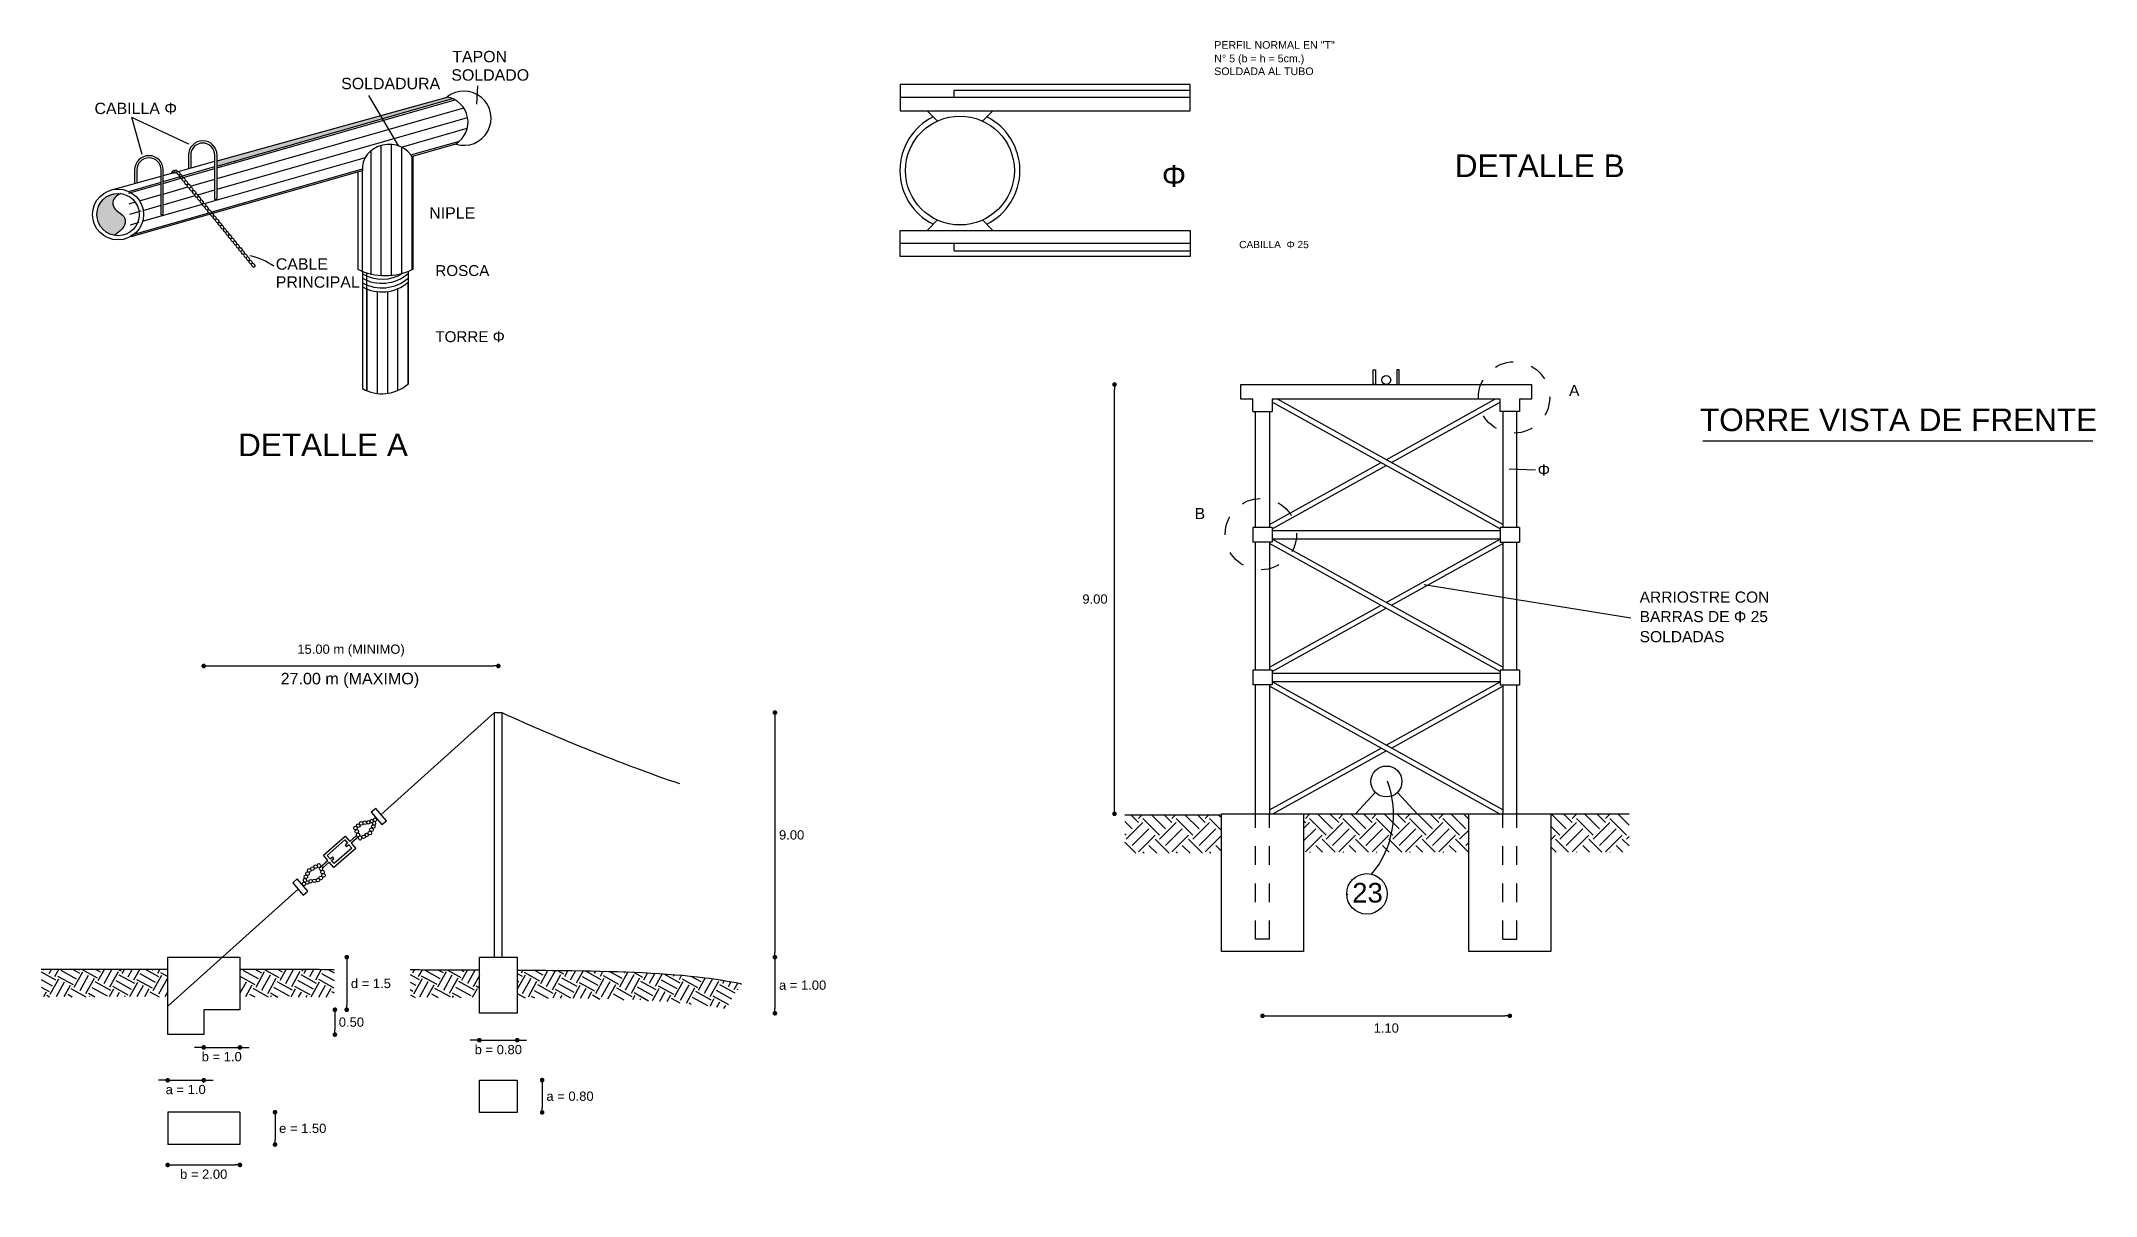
# Model space of a CAD drawing. Header units: metres. Extents: x 2644 to 4131, y 3282 to 4383.
# Drawn here: x 3129.07 to 3140.14, y 4366.23 to 4372.45 of the extents above; entities that cross this region are included whole.
import ezdxf

# ---------------------------------------------------------------- set-up
doc = ezdxf.new("R2010")
doc.units = ezdxf.units.M
doc.linetypes.add('ACAD_ISO03W100', pattern=[30, 12, -18])
doc.styles.get("Standard").update_dxf_attribs({"font": 'arial.ttf'})
doc.dimstyles.new('gestion', dxfattribs={"dimscale": 0, "dimtxt": 0.025, "dimasz": 0.025, "dimexe": 0.02, "dimexo": 0.07, "dimgap": 0.01, "dimtad": 2, "dimtih": 1, "dimtoh": 1, "dimzin": 0, "dimdsep": 46, "dimtxsty": 'Standard', "dimblk": 'DOT', "dimcen": 0, "dimse1": 1, "dimse2": 1, "dimadec": 0, "dimazin": 0, "dimtm": 1e-09, "dimtfac": 1, "dimtix": 1, "dimtmove": 1, "dimatfit": 0, "dimldrblk": 'DOTSMALL', "dimfxl": 1, "dimtolj": 1, "dimtzin": 0, "dimarcsym": 2})
pattern_1 = [(0, (-450.5053, 396.4153), (0, 4.851963), [3.5287003, -1.3232626]), (90, (-450.5053, 396.4153), (-4.851963, 3e-16), [3.5287003, -1.3232626])]
pattern_2 = [(196, (-450.50526, 396.41531), (0.0151975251, -0.05300006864), [])]
pattern_3 = [(225, (-2023.4349, -1351.99968), (-3e-17, -0.1796051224), [0.127, -0.127]), (225, (-2023.40123, -1352.03335), (-3e-17, -0.1796051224), [0.127, -0.127]), (225, (-2023.36755, -1352.06703), (-3e-17, -0.1796051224), [0.127, -0.127]), (315, (-2023.36755, -1352.08948), (0.1796051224, -3e-17), [0.127, -0.127]), (315, (-2023.40123, -1352.12315), (0.1796051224, -3e-17), [0.127, -0.127]), (315, (-2023.4349, -1352.15683), (0.1796051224, -3e-17), [0.127, -0.127])]
pattern_4 = [(241, (1582.18285, 2654.17409), (0.037060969, -0.129246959), [0.095074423, -0.095074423]), (241, (1582.21403, 2654.1568), (0.037060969, -0.129246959), [0.095074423, -0.095074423]), (241, (1582.24521, 2654.13952), (0.037060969, -0.129246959), [0.095074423, -0.095074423]), (331, (1582.249845, 2654.12336), (0.129246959, 0.037060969), [0.095074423, -0.095074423]), (331, (1582.23256, 2654.09218), (0.129246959, 0.037060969), [0.095074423, -0.095074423]), (331, (1582.21528, 2654.06099), (0.129246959, 0.037060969), [0.095074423, -0.095074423])]

msp = doc.modelspace()

# ---------------------------------------------------------------- texts
for s, height, p in [('TAPON ', 0.0613, (3131.287, 4372.338)), ('PERFIL NORMAL EN "T"', 0.04103, (3135.389, 4372.411)), ('SOLDADO', 0.0613, (3131.282, 4372.239)), ('SOLDADA AL TUBO ', 0.04103, (3135.389, 4372.269)), ('N° 5 (b = h = 5cm.)', 0.04103, (3135.389, 4372.338)), ('SOLDADURA', 0.0613, (3130.689, 4372.193)), ('CABILLA Φ ', 0.0613, (3129.361, 4372.059)), ('DETALLE B', 0.1214, (3136.684, 4371.72)), (' Φ ', 0.1176, (3135.061, 4371.667)), ('NIPLE', 0.0613, (3131.163, 4371.496)), ('CABLE ', 0.0613, (3130.337, 4371.221)), ('CABILLA  Φ 25', 0.03916, (3135.523, 4371.337)), ('PRINCIPAL', 0.0613, (3130.337, 4371.124)), ('ROSCA', 0.0585, (3131.196, 4371.187)), ('TORRE Φ ', 0.0585, (3131.196, 4370.831)), ('A', 0.06, (3137.299, 4370.541)), ('TORRE VISTA DE FRENTE', 0.12137, (3138.004, 4370.352)), ('DETALLE A', 0.1214, (3130.134, 4370.217)), ('Φ', 0.06, (3137.13, 4370.112)), ('B', 0.06, (3135.284, 4369.878)), ('ARRIOSTRE CON ', 0.06, (3137.679, 4369.428)), ('BARRAS DE Φ 25 ', 0.06, (3137.679, 4369.323)), ('SOLDADAS', 0.06, (3137.679, 4369.215)), ('27.00 m (MAXIMO)', 0.06201, (3130.363, 4368.988)), ('23', 0.1058, (3136.132, 4367.813))]:
    msp.add_text(s, height=height).set_placement(p)

# ---------------------------------------------------------------- blocks, each defined once
blk = doc.blocks.new('_Dot')
at = {"color": 0, "linetype": 'ByBlock', "lineweight": -2}
blk.add_line((-0.5, 0), (-1, 0), dxfattribs=at)
at = {"color": 0, "linetype": 'ByBlock', "const_width": 0.5}
blk.add_lwpolyline([(-0.25, 0, 1), (0.25, 0, 1)], format="xyb", close=True, dxfattribs=at)
blk = doc.blocks.new('*D672')
at = {"color": 0, "lineweight": -2, "transparency": 16777216}
blk.add_line((3135.674, 4367.203), (3136.955, 4367.203), dxfattribs=at)
at = {"layer": 'Defpoints', "color": 0, "transparency": 16777216}
for p in [(3135.649, 4367.616), (3136.98, 4367.616), (3136.98, 4367.203)]:
    blk.add_point(p, dxfattribs=at)
at = {"color": 0, "lineweight": -2, "transparency": 16777216, "xscale": 0.025, "yscale": 0.025, "zscale": 0.025, "rotation": 180}
blk.add_blockref('_Dot', (3135.649, 4367.203), dxfattribs=at)
at = {"color": 0, "lineweight": -2, "transparency": 16777216, "xscale": 0.025, "yscale": 0.025, "zscale": 0.025}
blk.add_blockref('_Dot', (3136.98, 4367.203), dxfattribs=at)
at = {"color": 0, "transparency": 16777216, "insert": (3136.315, 4367.137), "char_height": 0.05, "attachment_point": 5}
blk.add_mtext('\\A1;1.10', dxfattribs=at)
blk = doc.blocks.new('_DotSmall')
at = {"color": 0, "linetype": 'ByBlock', "const_width": 0.5}
blk.add_lwpolyline([(-0.0625, 0, 1), (0.0625, 0, 1)], format="xyb", close=True, dxfattribs=at)
blk = doc.blocks.new('*D447')
at = {"color": 0, "lineweight": -2, "transparency": 16777216}
blk.add_line((3133.024, 4368.811), (3133.024, 4367.544), dxfattribs=at)
at = {"layer": 'Defpoints', "color": 0, "transparency": 16777216}
for p in [(3131.555, 4368.836), (3131.555, 4367.519), (3133.024, 4367.519)]:
    blk.add_point(p, dxfattribs=at)
at = {"color": 0, "lineweight": -2, "transparency": 16777216, "xscale": 0.025, "yscale": 0.025, "zscale": 0.025}
for p, rotation in [((3133.024, 4368.836), 90), ((3133.024, 4367.519), 270)]:
    blk.add_blockref('_Dot', p, dxfattribs=dict(at, rotation=rotation))
at = {"color": 0, "transparency": 16777216, "insert": (3133.114, 4368.177), "char_height": 0.05, "attachment_point": 5}
blk.add_mtext('\\A1;9.00', dxfattribs=at)
blk = doc.blocks.new('*D448')
at = {"color": 0, "lineweight": -2, "transparency": 16777216}
blk.add_line((3133.024, 4367.494), (3133.024, 4367.242), dxfattribs=at)
at = {"layer": 'Defpoints', "color": 0, "transparency": 16777216}
for p in [(3131.637, 4367.519), (3131.637, 4367.217), (3133.024, 4367.217)]:
    blk.add_point(p, dxfattribs=at)
at = {"color": 0, "lineweight": -2, "transparency": 16777216, "xscale": 0.025, "yscale": 0.025, "zscale": 0.025}
for p, rotation in [((3133.024, 4367.519), 90), ((3133.024, 4367.217), 270)]:
    blk.add_blockref('_Dot', p, dxfattribs=dict(at, rotation=rotation))
at = {"color": 0, "transparency": 16777216, "insert": (3133.173, 4367.368), "char_height": 0.05, "attachment_point": 5}
blk.add_mtext('\\A1;a = 1.00', dxfattribs=at)
blk = doc.blocks.new('*D673')
at = {"color": 0, "lineweight": -2, "transparency": 16777216}
blk.add_line((3130.719, 4367.494), (3130.719, 4367.261), dxfattribs=at)
at = {"layer": 'Defpoints', "color": 0, "transparency": 16777216}
for p in [(3130.144, 4367.519), (3130.144, 4367.236), (3130.719, 4367.236)]:
    blk.add_point(p, dxfattribs=at)
at = {"color": 0, "lineweight": -2, "transparency": 16777216, "xscale": 0.025, "yscale": 0.025, "zscale": 0.025}
for p, rotation in [((3130.719, 4367.519), 90), ((3130.719, 4367.236), 270)]:
    blk.add_blockref('_Dot', p, dxfattribs=dict(at, rotation=rotation))
at = {"color": 0, "transparency": 16777216, "insert": (3130.849, 4367.377), "char_height": 0.05, "attachment_point": 5}
blk.add_mtext('\\A1;d = 1.5 ', dxfattribs=at)
blk = doc.blocks.new('*D674')
at = {"color": 0, "lineweight": -2, "transparency": 16777216}
blk.add_line((3130.655, 4367.211), (3130.655, 4367.127), dxfattribs=at)
at = {"layer": 'Defpoints', "color": 0, "transparency": 16777216}
for p in [(3129.949, 4367.236), (3129.949, 4367.102), (3130.655, 4367.102)]:
    blk.add_point(p, dxfattribs=at)
at = {"color": 0, "lineweight": -2, "transparency": 16777216, "xscale": 0.025, "yscale": 0.025, "zscale": 0.025}
for p, rotation in [((3130.655, 4367.236), 90), ((3130.655, 4367.102), 270)]:
    blk.add_blockref('_Dot', p, dxfattribs=dict(at, rotation=rotation))
at = {"color": 0, "transparency": 16777216, "insert": (3130.744, 4367.169), "char_height": 0.05, "attachment_point": 5}
blk.add_mtext('\\A1;0.50', dxfattribs=at)
blk = doc.blocks.new('*D675')
at = {"color": 0, "lineweight": -2, "transparency": 16777216}
blk.add_line((3130.333, 4366.659), (3130.333, 4366.535), dxfattribs=at)
at = {"layer": 'Defpoints', "color": 0, "transparency": 16777216}
for p in [(3130.144, 4366.684), (3130.144, 4366.51), (3130.333, 4366.51)]:
    blk.add_point(p, dxfattribs=at)
at = {"color": 0, "lineweight": -2, "transparency": 16777216, "xscale": 0.025, "yscale": 0.025, "zscale": 0.025}
for p, rotation in [((3130.333, 4366.684), 90), ((3130.333, 4366.51), 270)]:
    blk.add_blockref('_Dot', p, dxfattribs=dict(at, rotation=rotation))
at = {"color": 0, "transparency": 16777216, "insert": (3130.482, 4366.597), "char_height": 0.05, "attachment_point": 5}
blk.add_mtext('\\A1;e = 1.50', dxfattribs=at)
blk = doc.blocks.new('*D676')
at = {"color": 0, "lineweight": -2, "transparency": 16777216}
blk.add_line((3131.771, 4366.832), (3131.771, 4366.708), dxfattribs=at)
at = {"layer": 'Defpoints', "color": 0, "transparency": 16777216}
for p in [(3131.637, 4366.857), (3131.637, 4366.683), (3131.771, 4366.683)]:
    blk.add_point(p, dxfattribs=at)
at = {"color": 0, "lineweight": -2, "transparency": 16777216, "xscale": 0.025, "yscale": 0.025, "zscale": 0.025}
for p, rotation in [((3131.771, 4366.857), 90), ((3131.771, 4366.683), 270)]:
    blk.add_blockref('_Dot', p, dxfattribs=dict(at, rotation=rotation))
at = {"color": 0, "transparency": 16777216, "insert": (3131.921, 4366.77), "char_height": 0.05, "attachment_point": 5}
blk.add_mtext('\\A1;a = 0.80', dxfattribs=at)
blk = doc.blocks.new('*D677')
at = {"color": 0, "lineweight": -2, "transparency": 16777216}
for p, q in [((3131.408, 4367.072), (3131.383, 4367.072)), ((3131.433, 4367.072), (3131.637, 4367.072)), ((3131.662, 4367.072), (3131.687, 4367.072))]:
    blk.add_line(p, q, dxfattribs=at)
at = {"layer": 'Defpoints', "color": 0, "transparency": 16777216}
for p in [(3131.433, 4367.217), (3131.637, 4367.217), (3131.637, 4367.072)]:
    blk.add_point(p, dxfattribs=at)
at = {"color": 0, "lineweight": -2, "transparency": 16777216, "xscale": 0.025, "yscale": 0.025, "zscale": 0.025}
blk.add_blockref('_Dot', (3131.433, 4367.072), dxfattribs=at)
at = {"color": 0, "lineweight": -2, "transparency": 16777216, "xscale": 0.025, "yscale": 0.025, "zscale": 0.025, "rotation": 180}
blk.add_blockref('_Dot', (3131.637, 4367.072), dxfattribs=at)
at = {"color": 0, "transparency": 16777216, "insert": (3131.535, 4367.021), "char_height": 0.05, "attachment_point": 5}
blk.add_mtext('\\A1;b = 0.80', dxfattribs=at)
blk = doc.blocks.new('*D678')
at = {"color": 0, "lineweight": -2, "transparency": 16777216}
blk.add_line((3129.78, 4366.4), (3130.119, 4366.4), dxfattribs=at)
at = {"layer": 'Defpoints', "color": 0, "transparency": 16777216}
for p in [(3129.755, 4366.51), (3130.144, 4366.51), (3130.144, 4366.4)]:
    blk.add_point(p, dxfattribs=at)
at = {"color": 0, "lineweight": -2, "transparency": 16777216, "xscale": 0.025, "yscale": 0.025, "zscale": 0.025, "rotation": 180}
blk.add_blockref('_Dot', (3129.755, 4366.4), dxfattribs=at)
at = {"color": 0, "lineweight": -2, "transparency": 16777216, "xscale": 0.025, "yscale": 0.025, "zscale": 0.025}
blk.add_blockref('_Dot', (3130.144, 4366.4), dxfattribs=at)
at = {"color": 0, "transparency": 16777216, "insert": (3129.949, 4366.35), "char_height": 0.05, "attachment_point": 5}
blk.add_mtext('\\A1;b = 2.00', dxfattribs=at)
blk = doc.blocks.new('*D449')
at = {"color": 0, "lineweight": -2, "transparency": 16777216}
for p, q in [((3129.73, 4366.856), (3129.705, 4366.856)), ((3129.755, 4366.856), (3129.949, 4366.856)), ((3129.974, 4366.856), (3129.999, 4366.856))]:
    blk.add_line(p, q, dxfattribs=at)
at = {"layer": 'Defpoints', "color": 0, "transparency": 16777216}
for p in [(3129.755, 4367.102), (3129.949, 4367.102), (3129.949, 4366.856)]:
    blk.add_point(p, dxfattribs=at)
at = {"color": 0, "lineweight": -2, "transparency": 16777216, "xscale": 0.025, "yscale": 0.025, "zscale": 0.025}
blk.add_blockref('_Dot', (3129.755, 4366.856), dxfattribs=at)
at = {"color": 0, "lineweight": -2, "transparency": 16777216, "xscale": 0.025, "yscale": 0.025, "zscale": 0.025, "rotation": 180}
blk.add_blockref('_Dot', (3129.949, 4366.856), dxfattribs=at)
at = {"color": 0, "transparency": 16777216, "insert": (3129.852, 4366.806), "char_height": 0.05, "attachment_point": 5}
blk.add_mtext('\\A1;a = 1.0', dxfattribs=at)
blk = doc.blocks.new('*D450')
at = {"color": 0, "lineweight": -2, "transparency": 16777216}
for p, q in [((3129.924, 4367.033), (3129.899, 4367.033)), ((3129.949, 4367.033), (3130.144, 4367.033)), ((3130.169, 4367.033), (3130.194, 4367.033))]:
    blk.add_line(p, q, dxfattribs=at)
at = {"layer": 'Defpoints', "color": 0, "transparency": 16777216}
for p in [(3129.949, 4367.236), (3130.144, 4367.236), (3130.144, 4367.033)]:
    blk.add_point(p, dxfattribs=at)
at = {"color": 0, "lineweight": -2, "transparency": 16777216, "xscale": 0.025, "yscale": 0.025, "zscale": 0.025}
blk.add_blockref('_Dot', (3129.949, 4367.033), dxfattribs=at)
at = {"color": 0, "lineweight": -2, "transparency": 16777216, "xscale": 0.025, "yscale": 0.025, "zscale": 0.025, "rotation": 180}
blk.add_blockref('_Dot', (3130.144, 4367.033), dxfattribs=at)
at = {"color": 0, "transparency": 16777216, "insert": (3130.046, 4366.983), "char_height": 0.05, "attachment_point": 5}
blk.add_mtext('\\A1;b = 1.0', dxfattribs=at)
blk = doc.blocks.new('*D451')
at = {"color": 0, "lineweight": -2, "transparency": 16777216}
blk.add_line((3129.974, 4369.087), (3131.51, 4369.087), dxfattribs=at)
at = {"layer": 'Defpoints', "color": 0, "transparency": 16777216}
for p in [(3131.535, 4369.087), (3129.949, 4367.519), (3131.535, 4367.519)]:
    blk.add_point(p, dxfattribs=at)
at = {"color": 0, "lineweight": -2, "transparency": 16777216, "xscale": 0.025, "yscale": 0.025, "zscale": 0.025, "rotation": 180}
blk.add_blockref('_Dot', (3129.949, 4369.087), dxfattribs=at)
at = {"color": 0, "lineweight": -2, "transparency": 16777216, "xscale": 0.025, "yscale": 0.025, "zscale": 0.025}
blk.add_blockref('_Dot', (3131.535, 4369.087), dxfattribs=at)
at = {"color": 0, "transparency": 16777216, "insert": (3130.742, 4369.17), "char_height": 0.05, "attachment_point": 5}
blk.add_mtext('\\A1;15.00 m (MINIMO)', dxfattribs=at)
blk = doc.blocks.new('*D465')
at = {"color": 0, "lineweight": -2, "transparency": 16777216}
blk.add_line((3134.852, 4368.316), (3134.852, 4370.578), dxfattribs=at)
at = {"layer": 'Defpoints', "color": 0, "transparency": 16777216}
for p in [(3134.852, 4370.603), (3135.532, 4370.603), (3135.611, 4368.291)]:
    blk.add_point(p, dxfattribs=at)
at = {"color": 0, "lineweight": -2, "transparency": 16777216, "xscale": 0.025, "yscale": 0.025, "zscale": 0.025}
for p, rotation in [((3134.852, 4370.603), 90), ((3134.852, 4368.291), 270)]:
    blk.add_blockref('_Dot', p, dxfattribs=dict(at, rotation=rotation))
at = {"color": 0, "transparency": 16777216, "insert": (3134.747, 4369.447), "char_height": 0.05, "attachment_point": 5}
blk.add_mtext('\\A1;9.00', dxfattribs=at)

# ---------------------------------------------------------------- dimensions: what is measured, and where the dimension line sits
for base, p1, p2, text, override, picture, middle in [((3134.852, 4370.603), (3135.611, 4368.291), (3135.532, 4370.603), '9.00', {"dimscale": 1, "dimtxt": 0.05, "dimgap": 0.04}, '*D465', (3134.747, 4369.447)), ((3133.024, 4367.519), (3131.555, 4368.836), (3131.555, 4367.519), '9.00', {"dimscale": 1, "dimtxt": 0.05, "dimgap": 0.025}, '*D447', (3133.114, 4368.177)), ((3130.719, 4367.236), (3130.144, 4367.519), (3130.144, 4367.236), 'd = 1.5 ', {"dimscale": 1, "dimtxt": 0.05, "dimgap": 0.025}, '*D673', (3130.849, 4367.377)), ((3133.024, 4367.217), (3131.637, 4367.519), (3131.637, 4367.217), 'a = 1.00', {"dimscale": 1, "dimtxt": 0.05, "dimgap": 0.025}, '*D448', (3133.173, 4367.368)), ((3130.655, 4367.102), (3129.949, 4367.236), (3129.949, 4367.102), '0.50', {"dimscale": 1, "dimtxt": 0.05, "dimgap": 0.025}, '*D674', (3130.744, 4367.169)), ((3131.771, 4366.683), (3131.637, 4366.857), (3131.637, 4366.683), 'a = 0.80', {"dimscale": 1, "dimtxt": 0.05, "dimgap": 0.025}, '*D676', (3131.921, 4366.77)), ((3130.333, 4366.51), (3130.144, 4366.684), (3130.144, 4366.51), 'e = 1.50', {"dimscale": 1, "dimtxt": 0.05, "dimgap": 0.025}, '*D675', (3130.482, 4366.597))]:
    dim = msp.add_linear_dim(base=base, p1=p1, p2=p2, angle=90, text=text, dimstyle='gestion', override=override)
    dim.commit()
    dim.dimension.update_dxf_attribs({"geometry": picture, "text_midpoint": middle})
for base, p1, p2, text, override, picture, middle in [((3131.535, 4369.087), (3129.949, 4367.519), (3131.535, 4367.519), '15.00 m (MINIMO)', {"dimscale": 1, "dimtxt": 0.05, "dimgap": 0.05}, '*D451', (3130.742, 4369.17)), ((3136.98, 4367.203), (3135.649, 4367.616), (3136.98, 4367.616), '1.10', {"dimscale": 1, "dimtxt": 0.05, "dimgap": 0.04}, '*D672', (3136.315, 4367.137)), ((3130.144, 4367.033), (3129.949, 4367.236), (3130.144, 4367.236), 'b = 1.0', {"dimscale": 1, "dimtxt": 0.05, "dimgap": 0.025}, '*D450', (3130.046, 4366.983)), ((3131.637, 4367.072), (3131.433, 4367.217), (3131.637, 4367.217), 'b = 0.80', {"dimscale": 1, "dimtxt": 0.05, "dimgap": 0.025}, '*D677', (3131.535, 4367.021)), ((3129.949, 4366.856), (3129.755, 4367.102), (3129.949, 4367.102), 'a = 1.0', {"dimscale": 1, "dimtxt": 0.05, "dimgap": 0.025}, '*D449', (3129.852, 4366.806)), ((3130.144, 4366.4), (3129.755, 4366.51), (3130.144, 4366.51), 'b = 2.00', {"dimscale": 1, "dimtxt": 0.05, "dimgap": 0.025}, '*D678', (3129.949, 4366.35))]:
    dim = msp.add_linear_dim(base=base, p1=p1, p2=p2, text=text, dimstyle='gestion', override=override)
    dim.commit()
    dim.dimension.update_dxf_attribs({"geometry": picture, "text_midpoint": middle})

# ---------------------------------------------------------------- hatches: boundary and pattern name
at = {"transparency": 33554531}
h = msp.add_hatch(dxfattribs=at)
h.set_pattern_fill('ANGLE', color=256, scale=0.82069)
h.set_pattern_definition([(0, (-1131.189, -322.2186), (0, 5.7325176), [4.1691037, -1.563414]), (90, (-1131.189, -322.2186), (-5.7325176, 4e-16), [4.1691037, -1.563414])])
h.paths.add_polyline_path([(3135.259, 4372.148), (3135.259, 4372.187), (3133.989, 4372.187), (3133.989, 4372.148)])
h.paths.add_polyline_path([(3134.142, 4372.021), (3134.197, 4372.077), (3133.844, 4372.077), (3133.899, 4372.021, -0.217637)])
h.paths.add_polyline_path([(3133.899, 4371.489), (3133.844, 4371.432), (3134.197, 4371.432), (3134.142, 4371.489, -0.217637)])
h.paths.add_polyline_path([(3135.259, 4371.323), (3135.259, 4371.362), (3133.989, 4371.362), (3133.989, 4371.323)])
h = msp.add_hatch(dxfattribs=at)
h.set_pattern_fill('ANSI31', color=256, scale=0.017366, angle=151)
h.set_pattern_definition(pattern_2)
edge = h.paths.add_edge_path()
edge.add_ellipse((3130.944, 4371.772), major_axis=(0.14, 0.016), ratio=0.877093, start_angle=15.4107, end_angle=180, ccw=False)
edge.add_line((3131.075, 4371.82), (3131.075, 4371.833))
edge.add_line((3131.075, 4371.833), (3131.306, 4371.899))
edge.add_arc((3131.235, 4372.016), 0.137, 301.0132, 427.5583)
edge.add_line((3131.288, 4372.143), (3130.021, 4371.779))
edge.add_line((3130.021, 4371.779), (3130.021, 4371.602))
edge.add_line((3130.021, 4371.602), (3130.009, 4371.599))
edge.add_line((3130.009, 4371.599), (3130.009, 4371.776))
edge.add_line((3130.009, 4371.776), (3129.82, 4371.722))
edge.add_spline(control_points=[(3129.82, 4371.722), (3129.821, 4371.72), (3129.824, 4371.715), (3129.828, 4371.71), (3129.833, 4371.714), (3129.835, 4371.715)], knot_values=[0, 0, 0, 0, 0.253679, 1.253679, 1.959507, 1.959507, 1.959507, 1.959507], degree=3, periodic=0)
edge.add_spline(control_points=[(3129.835, 4371.715), (3129.833, 4371.713), (3129.829, 4371.709), (3129.834, 4371.703), (3129.843, 4371.694), (3129.848, 4371.697)], knot_values=[1.294172, 1.294172, 1.294172, 1.294172, 2, 3, 3.976742, 3.976742, 3.976742, 3.976742], degree=3, periodic=0)
edge.add_spline(control_points=[(3129.848, 4371.697), (3129.848, 4371.697), (3129.848, 4371.697), (3129.848, 4371.698)], knot_values=[3.976742, 3.976742, 3.976742, 3.976742, 4, 4, 4, 4], degree=3, periodic=0)
edge.add_spline(control_points=[(3129.848, 4371.697), (3129.853, 4371.701), (3129.863, 4371.692), (3129.866, 4371.685), (3129.864, 4371.682), (3129.863, 4371.681)], knot_values=[1.447022, 1.447022, 1.447022, 1.447022, 2.42979, 3.42979, 3.982769, 3.982769, 3.982769, 3.982769], degree=3, periodic=0)
edge.add_spline(control_points=[(3129.876, 4371.663), (3129.881, 4371.667), (3129.874, 4371.679), (3129.867, 4371.683), (3129.864, 4371.682), (3129.863, 4371.681)], knot_values=[1.447022, 1.447022, 1.447022, 1.447022, 2.42979, 3.42979, 3.982769, 3.982769, 3.982769, 3.982769], degree=3, periodic=0)
edge.add_spline(control_points=[(3129.876, 4371.663), (3129.881, 4371.667), (3129.891, 4371.658), (3129.893, 4371.651), (3129.891, 4371.648), (3129.89, 4371.647)], knot_values=[1.447022, 1.447022, 1.447022, 1.447022, 2.42979, 3.42979, 3.982769, 3.982769, 3.982769, 3.982769], degree=3, periodic=0)
edge.add_spline(control_points=[(3129.904, 4371.629), (3129.908, 4371.633), (3129.901, 4371.645), (3129.895, 4371.649), (3129.892, 4371.647), (3129.89, 4371.647)], knot_values=[1.447022, 1.447022, 1.447022, 1.447022, 2.42979, 3.42979, 3.982769, 3.982769, 3.982769, 3.982769], degree=3, periodic=0)
edge.add_spline(control_points=[(3129.918, 4371.613), (3129.919, 4371.614), (3129.921, 4371.617), (3129.918, 4371.624), (3129.909, 4371.633), (3129.904, 4371.629), (3129.904, 4371.629), (3129.904, 4371.629), (3129.904, 4371.629)], knot_values=[2.705828, 2.705828, 2.705828, 2.705828, 3.258806, 4.258806, 4.758806, 4.758806, 4.758806, 5.258806, 5.258806, 5.258806, 5.258806], degree=3, periodic=0)
edge.add_spline(control_points=[(3129.918, 4371.613), (3129.919, 4371.613), (3129.923, 4371.615), (3129.929, 4371.611), (3129.936, 4371.599), (3129.931, 4371.595)], knot_values=[2.705828, 2.705828, 2.705828, 2.705828, 3.258806, 4.258806, 5.258806, 5.258806, 5.258806, 5.258806], degree=3, periodic=0)
edge.add_spline(control_points=[(3129.931, 4371.595), (3129.937, 4371.599), (3129.946, 4371.59), (3129.949, 4371.582), (3129.947, 4371.579), (3129.946, 4371.578)], knot_values=[1.447022, 1.447022, 1.447022, 1.447022, 2.42979, 3.42979, 3.982769, 3.982769, 3.982769, 3.982769], degree=3, periodic=0)
edge.add_spline(control_points=[(3129.959, 4371.561), (3129.964, 4371.565), (3129.957, 4371.576), (3129.95, 4371.58), (3129.947, 4371.579), (3129.946, 4371.578)], knot_values=[1.447022, 1.447022, 1.447022, 1.447022, 2.42979, 3.42979, 3.982769, 3.982769, 3.982769, 3.982769], degree=3, periodic=0)
edge.add_spline(control_points=[(3129.959, 4371.561), (3129.964, 4371.565), (3129.974, 4371.556), (3129.976, 4371.548), (3129.974, 4371.545), (3129.974, 4371.544)], knot_values=[1.447022, 1.447022, 1.447022, 1.447022, 2.42979, 3.42979, 3.982769, 3.982769, 3.982769, 3.982769], degree=3, periodic=0)
edge.add_spline(control_points=[(3129.987, 4371.527), (3129.992, 4371.531), (3129.985, 4371.542), (3129.978, 4371.546), (3129.975, 4371.545), (3129.974, 4371.544)], knot_values=[1.447022, 1.447022, 1.447022, 1.447022, 2.42979, 3.42979, 3.982769, 3.982769, 3.982769, 3.982769], degree=3, periodic=0)
edge.add_spline(control_points=[(3129.987, 4371.527), (3129.991, 4371.53), (3129.994, 4371.528), (3129.997, 4371.525)], knot_values=[3.238118, 3.238118, 3.238118, 3.238118, 3.982769, 3.982769, 3.982769, 3.982769], degree=3, periodic=0)
edge.add_line((3129.997, 4371.525), (3130.804, 4371.755))
h = msp.add_hatch(color=256, dxfattribs=at)
h.dxf.hatch_style = 1
h.paths.add_polyline_path([(3131.288, 4372.143, 0.054457), (3131.259, 4372.151), (3130.021, 4371.808), (3130.021, 4371.779)])
h = msp.add_hatch(dxfattribs=at)
h.set_pattern_fill('ANSI31', color=256, scale=0.017366, angle=45)
h.set_pattern_definition([(90, (-450.50526, 396.41531), (-0.0551359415, 1e-17), [])])
edge = h.paths.add_edge_path()
edge.add_ellipse((3130.944, 4371.772), major_axis=(0.14, 0.016), ratio=0.877093, start_angle=15.4107, end_angle=180)
edge.add_line((3130.804, 4371.755), (3130.804, 4371.212))
edge.add_arc((3130.927, 4371.527), 0.338, 248.6729, 295.9577)
edge.add_line((3131.075, 4371.223), (3131.075, 4371.82))
h = msp.add_hatch(dxfattribs=at)
h.set_pattern_fill('ANGLE', color=256, scale=0.694626)
h.set_pattern_definition(pattern_1)
h.paths.add_polyline_path([(3129.72, 4371.724), (3129.455, 4371.651, -0.168418), (3129.545, 4371.643), (3129.72, 4371.693)])
edge = h.paths.add_edge_path()
edge.add_spline(control_points=[(3129.82, 4371.731), (3129.816, 4371.728), (3129.807, 4371.737), (3129.803, 4371.741), (3129.803, 4371.744), (3129.803, 4371.744)], knot_values=[1.979169, 1.979169, 1.979169, 1.979169, 2.955912, 3.955912, 3.976742, 3.976742, 3.976742, 3.976742], degree=3, periodic=0)
edge.add_spline(control_points=[(3129.805, 4371.747), (3129.804, 4371.746), (3129.804, 4371.745), (3129.803, 4371.744)], knot_values=[1.595147, 1.595147, 1.595147, 1.595147, 1.979169, 1.979169, 1.979169, 1.979169], degree=3, periodic=0)
edge.add_arc((3129.799, 4371.749), 0.00684, 224.8423, 313.8026, ccw=False)
edge.add_arc((3129.789, 4371.749), 0.00687, 241.692, 317.4543, ccw=False)
edge.add_line((3129.785, 4371.743), (3129.731, 4371.728))
edge.add_line((3129.731, 4371.728), (3129.731, 4371.696))
edge.add_line((3129.731, 4371.696), (3129.82, 4371.722))
edge.add_spline(control_points=[(3129.82, 4371.722), (3129.818, 4371.725), (3129.817, 4371.729), (3129.82, 4371.731)], knot_values=[1.959507, 1.959507, 1.959507, 1.959507, 2.705828, 2.705828, 2.705828, 2.705828], degree=3, periodic=0)
edge = h.paths.add_edge_path()
edge.add_line((3130.009, 4371.776), (3130.009, 4371.805))
edge.add_line((3130.009, 4371.805), (3129.812, 4371.75))
edge.add_spline(control_points=[(3129.812, 4371.75), (3129.814, 4371.75), (3129.819, 4371.746), (3129.825, 4371.736), (3129.82, 4371.731)], knot_values=[2.705828, 2.705828, 2.705828, 2.705828, 3.53386, 4.53386, 4.53386, 4.53386, 4.53386], degree=3, periodic=0)
edge.add_spline(control_points=[(3129.821, 4371.732), (3129.826, 4371.735), (3129.831, 4371.73), (3129.834, 4371.726), (3129.834, 4371.726)], knot_values=[2.879512, 2.879512, 2.879512, 2.879512, 3.862281, 3.982769, 3.982769, 3.982769, 3.982769], degree=3, periodic=0)
edge.add_line((3129.834, 4371.726), (3130.009, 4371.776))
h = msp.add_hatch(dxfattribs=at)
h.set_pattern_fill('ANSI31', color=256, scale=0.017366, angle=151)
h.set_pattern_definition(pattern_2)
edge = h.paths.add_edge_path()
edge.add_line((3129.731, 4371.52), (3129.72, 4371.517))
edge.add_line((3129.72, 4371.517), (3129.72, 4371.693))
edge.add_line((3129.72, 4371.693), (3129.545, 4371.643))
edge.add_arc((3129.488, 4371.518), 0.137, 0, 65.5221, ccw=False)
edge.add_arc((3129.488, 4371.518), 0.137, -58.9868, 0, ccw=False)
edge.add_line((3129.559, 4371.4), (3129.985, 4371.521))
edge.add_spline(control_points=[(3129.985, 4371.521), (3129.984, 4371.523), (3129.985, 4371.525), (3129.987, 4371.527)], knot_values=[3.582051, 3.582051, 3.582051, 3.582051, 3.976742, 3.976742, 3.976742, 3.976742], degree=3, periodic=0)
edge.add_spline(control_points=[(3129.987, 4371.527), (3129.982, 4371.523), (3129.973, 4371.532), (3129.967, 4371.538), (3129.972, 4371.543), (3129.974, 4371.544)], knot_values=[1.294172, 1.294172, 1.294172, 1.294172, 2.270915, 3.270915, 3.976742, 3.976742, 3.976742, 3.976742], degree=3, periodic=0)
edge.add_spline(control_points=[(3129.959, 4371.561), (3129.955, 4371.557), (3129.961, 4371.546), (3129.966, 4371.54), (3129.972, 4371.543), (3129.974, 4371.544)], knot_values=[1.294172, 1.294172, 1.294172, 1.294172, 2.270915, 3.270915, 3.976742, 3.976742, 3.976742, 3.976742], degree=3, periodic=0)
edge.add_spline(control_points=[(3129.959, 4371.561), (3129.954, 4371.557), (3129.945, 4371.566), (3129.94, 4371.572), (3129.944, 4371.577), (3129.946, 4371.578)], knot_values=[1.294172, 1.294172, 1.294172, 1.294172, 2.270915, 3.270915, 3.976742, 3.976742, 3.976742, 3.976742], degree=3, periodic=0)
edge.add_spline(control_points=[(3129.931, 4371.595), (3129.927, 4371.591), (3129.934, 4371.58), (3129.939, 4371.574), (3129.944, 4371.577), (3129.946, 4371.578)], knot_values=[0, 0, 0, 0, 1, 2, 2.705828, 2.705828, 2.705828, 2.705828], degree=3, periodic=0)
edge.add_spline(control_points=[(3129.931, 4371.595), (3129.926, 4371.591), (3129.918, 4371.6), (3129.912, 4371.606), (3129.916, 4371.611), (3129.918, 4371.613)], knot_values=[1.294172, 1.294172, 1.294172, 1.294172, 2.270915, 3.270915, 3.976742, 3.976742, 3.976742, 3.976742], degree=3, periodic=0)
edge.add_spline(control_points=[(3129.904, 4371.629), (3129.899, 4371.625), (3129.906, 4371.615), (3129.911, 4371.608), (3129.916, 4371.611), (3129.918, 4371.613)], knot_values=[1.294172, 1.294172, 1.294172, 1.294172, 2.270915, 3.270915, 3.976742, 3.976742, 3.976742, 3.976742], degree=3, periodic=0)
edge.add_spline(control_points=[(3129.904, 4371.629), (3129.899, 4371.625), (3129.89, 4371.634), (3129.884, 4371.641), (3129.889, 4371.645), (3129.89, 4371.647)], knot_values=[0, 0, 0, 0, 1, 2, 2.705828, 2.705828, 2.705828, 2.705828], degree=3, periodic=0)
edge.add_spline(control_points=[(3129.876, 4371.663), (3129.871, 4371.659), (3129.878, 4371.649), (3129.883, 4371.642), (3129.888, 4371.645), (3129.89, 4371.647)], knot_values=[1.294172, 1.294172, 1.294172, 1.294172, 2.270915, 3.270915, 3.976742, 3.976742, 3.976742, 3.976742], degree=3, periodic=0)
edge.add_spline(control_points=[(3129.876, 4371.663), (3129.871, 4371.66), (3129.862, 4371.668), (3129.857, 4371.675), (3129.861, 4371.679), (3129.863, 4371.681)], knot_values=[1.294172, 1.294172, 1.294172, 1.294172, 2.270915, 3.270915, 3.976742, 3.976742, 3.976742, 3.976742], degree=3, periodic=0)
edge.add_spline(control_points=[(3129.848, 4371.697), (3129.844, 4371.693), (3129.85, 4371.683), (3129.855, 4371.676), (3129.861, 4371.679), (3129.863, 4371.681)], knot_values=[1.294172, 1.294172, 1.294172, 1.294172, 2.270915, 3.270915, 3.976742, 3.976742, 3.976742, 3.976742], degree=3, periodic=0)
edge.add_spline(control_points=[(3129.848, 4371.697), (3129.843, 4371.694), (3129.834, 4371.703), (3129.829, 4371.709), (3129.833, 4371.713), (3129.835, 4371.715)], knot_values=[1.294172, 1.294172, 1.294172, 1.294172, 2.270915, 3.270915, 3.976742, 3.976742, 3.976742, 3.976742], degree=3, periodic=0)
edge.add_spline(control_points=[(3129.835, 4371.715), (3129.833, 4371.714), (3129.828, 4371.71), (3129.824, 4371.715), (3129.821, 4371.72), (3129.82, 4371.722)], knot_values=[0, 0, 0, 0, 0.705828, 1.705828, 1.959507, 1.959507, 1.959507, 1.959507], degree=3, periodic=0)
edge.add_line((3129.82, 4371.722), (3129.731, 4371.696))
edge.add_line((3129.731, 4371.696), (3129.731, 4371.52))
h = msp.add_hatch(dxfattribs=at)
h.set_pattern_fill('ANGLE', color=256, scale=0.694626)
h.set_pattern_definition(pattern_1)
h.paths.add_polyline_path([(3130.804, 4370.581, 0.029046), (3130.826, 4370.57), (3130.826, 4371.204, -0.017451), (3130.804, 4371.212)])
h.paths.add_polyline_path([(3130.779, 4371.223, 0.020208), (3130.804, 4371.212), (3130.804, 4371.755), (3130.779, 4371.748)])
h = msp.add_hatch(color=256, dxfattribs=at)
h.dxf.hatch_style = 1
edge = h.paths.add_edge_path()
edge.add_spline(control_points=[(3129.469, 4371.405), (3129.499, 4371.428), (3129.532, 4371.46), (3129.526, 4371.51), (3129.473, 4371.541), (3129.457, 4371.567), (3129.46, 4371.611), (3129.503, 4371.631)], knot_values=[0, 0, 0, 0, 1, 2, 3, 4, 5, 5, 5, 5], degree=3, periodic=0)
edge.add_arc((3129.488, 4371.518), 0.114, 82.2324, 180)
edge.add_arc((3129.488, 4371.518), 0.114, 180, 260.3395)
h = msp.add_hatch(dxfattribs=at)
h.set_pattern_fill('ANSI31', color=256, scale=0.017366, angle=45)
h.set_pattern_definition([(90, (-418.657176, 398.3243), (-0.0551359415, 1e-17), [])])
edge = h.paths.add_edge_path()
edge.add_arc((3130.909, 4371.315), 0.214, 247.0366, 310.9513)
edge.add_line((3131.05, 4371.154), (3131.05, 4370.605))
edge.add_arc((3130.909, 4370.767), 0.214, 247.0366, 310.9513, ccw=False)
edge.add_line((3130.826, 4370.57), (3130.826, 4371.118))
h = msp.add_hatch(dxfattribs=at)
h.set_pattern_fill('ANGLE', color=256)
h.set_pattern_definition([(0, (-2060.9774, -1352.9035), (0, 6.985), [5.08, -1.905]), (90, (-2060.9774, -1352.9035), (-6.985, 4e-16), [5.08, -1.905])])
h.paths.add_polyline_path([(3136.376, 4368.406, -0.42114), (3136.256, 4368.406), (3136.15, 4368.291), (3136.482, 4368.291)])
at = {"transparency": 33554687}
h = msp.add_hatch(dxfattribs=at)
h.set_pattern_fill('EARTH', color=256, scale=0.02, angle=225)
h.set_pattern_definition(pattern_3)
h.paths.add_polyline_path([(3136.759, 4368.291), (3135.87, 4368.291), (3135.87, 4368.084), (3136.759, 4368.084)])
h.paths.add_polyline_path([(3137.622, 4368.291), (3137.201, 4368.291), (3137.201, 4368.084), (3137.622, 4368.084)])
h = msp.add_hatch(dxfattribs=at)
h.set_pattern_fill('EARTH', color=256, scale=0.02, angle=225)
h.set_pattern_definition(pattern_3)
h.paths.add_polyline_path([(3135.428, 4368.286), (3134.908, 4368.286), (3134.908, 4368.079), (3135.428, 4368.079)])
h = msp.add_hatch(dxfattribs=at)
h.set_pattern_fill('EARTH', color=256, scale=0.014972, angle=241)
h.set_pattern_definition(pattern_4)
edge = h.paths.add_edge_path()
edge.add_spline(control_points=[(3129.755, 4367.455), (3129.561, 4367.455), (3129.337, 4367.455), (3129.074, 4367.455)], knot_values=[0, 0, 0, 0, 0.223346, 0.223346, 0.223346, 0.223346], degree=3, periodic=0)
edge.add_line((3129.074, 4367.455), (3129.074, 4367.306))
edge.add_spline(control_points=[(3129.074, 4367.306), (3129.311, 4367.306), (3129.517, 4367.306), (3129.717, 4367.305), (3129.736, 4367.305), (3129.755, 4367.305)], knot_values=[0, 0, 0, 0, 0.201552, 0.201552, 0.223346, 0.223346, 0.223346, 0.223346], degree=3, periodic=0)
edge.add_line((3129.755, 4367.305), (3129.755, 4367.455))
h = msp.add_hatch(dxfattribs=at)
h.set_pattern_fill('EARTH', color=256, scale=0.014972, angle=241)
h.set_pattern_definition(pattern_4)
h.paths.add_polyline_path([(3130.651, 4367.302), (3130.651, 4367.453), (3130.649, 4367.453), (3130.644, 4367.453), (3130.638, 4367.453), (3130.633, 4367.453), (3130.627, 4367.453), (3130.621, 4367.453), (3130.616, 4367.453), (3130.61, 4367.453), (3130.604, 4367.453), (3130.599, 4367.453), (3130.593, 4367.453), (3130.587, 4367.453), (3130.581, 4367.453), (3130.576, 4367.453), (3130.57, 4367.453), (3130.564, 4367.453), (3130.558, 4367.453), (3130.552, 4367.453), (3130.546, 4367.454), (3130.54, 4367.454), (3130.534, 4367.454), (3130.528, 4367.454), (3130.522, 4367.454), (3130.516, 4367.454), (3130.509, 4367.454), (3130.503, 4367.454), (3130.497, 4367.454), (3130.491, 4367.454), (3130.484, 4367.454), (3130.478, 4367.454), (3130.472, 4367.454), (3130.465, 4367.454), (3130.459, 4367.454), (3130.452, 4367.454), (3130.446, 4367.454), (3130.439, 4367.454), (3130.433, 4367.454), (3130.426, 4367.454), (3130.419, 4367.454), (3130.413, 4367.454), (3130.406, 4367.454), (3130.399, 4367.454), (3130.392, 4367.454), (3130.385, 4367.454), (3130.378, 4367.454), (3130.371, 4367.454), (3130.364, 4367.454), (3130.357, 4367.454), (3130.35, 4367.454), (3130.343, 4367.454), (3130.336, 4367.454), (3130.329, 4367.454), (3130.322, 4367.454), (3130.314, 4367.454), (3130.307, 4367.454), (3130.3, 4367.454), (3130.292, 4367.454), (3130.285, 4367.454), (3130.278, 4367.454), (3130.27, 4367.454), (3130.262, 4367.454), (3130.255, 4367.454), (3130.247, 4367.454), (3130.239, 4367.454), (3130.232, 4367.454), (3130.224, 4367.454), (3130.216, 4367.454), (3130.208, 4367.454), (3130.2, 4367.454), (3130.192, 4367.454), (3130.184, 4367.454), (3130.176, 4367.455), (3130.168, 4367.455), (3130.16, 4367.455), (3130.152, 4367.455), (3130.144, 4367.455), (3130.144, 4367.305), (3130.152, 4367.305), (3130.16, 4367.305), (3130.168, 4367.305), (3130.176, 4367.305), (3130.184, 4367.305), (3130.192, 4367.305), (3130.2, 4367.305), (3130.208, 4367.305), (3130.216, 4367.305), (3130.224, 4367.305), (3130.231, 4367.305), (3130.239, 4367.305), (3130.247, 4367.305), (3130.254, 4367.305), (3130.262, 4367.305), (3130.269, 4367.305), (3130.277, 4367.305), (3130.284, 4367.304), (3130.291, 4367.304), (3130.298, 4367.304), (3130.306, 4367.304), (3130.313, 4367.304), (3130.32, 4367.304), (3130.327, 4367.304), (3130.334, 4367.304), (3130.34, 4367.304), (3130.347, 4367.304), (3130.354, 4367.304), (3130.36, 4367.304), (3130.367, 4367.304), (3130.374, 4367.304), (3130.38, 4367.304), (3130.386, 4367.304), (3130.393, 4367.304), (3130.399, 4367.304), (3130.405, 4367.304), (3130.411, 4367.304), (3130.417, 4367.304), (3130.423, 4367.304), (3130.429, 4367.304), (3130.435, 4367.304), (3130.44, 4367.304), (3130.446, 4367.304), (3130.452, 4367.303), (3130.457, 4367.303), (3130.462, 4367.303), (3130.468, 4367.303), (3130.473, 4367.303), (3130.478, 4367.303), (3130.483, 4367.303), (3130.488, 4367.303), (3130.494, 4367.303), (3130.499, 4367.303), (3130.504, 4367.303), (3130.509, 4367.303), (3130.514, 4367.303), (3130.519, 4367.303), (3130.525, 4367.303), (3130.53, 4367.303), (3130.535, 4367.302), (3130.54, 4367.302), (3130.546, 4367.302), (3130.551, 4367.302), (3130.556, 4367.302), (3130.562, 4367.302), (3130.567, 4367.302), (3130.572, 4367.302), (3130.578, 4367.302), (3130.583, 4367.302), (3130.589, 4367.302), (3130.594, 4367.302), (3130.6, 4367.302), (3130.605, 4367.302), (3130.611, 4367.302), (3130.616, 4367.302), (3130.621, 4367.302), (3130.627, 4367.302), (3130.632, 4367.302), (3130.638, 4367.302), (3130.643, 4367.302), (3130.649, 4367.302)])
h.paths.add_polyline_path([(3131.06, 4367.452), (3131.06, 4367.302), (3131.064, 4367.302), (3131.068, 4367.302), (3131.072, 4367.302), (3131.076, 4367.302), (3131.081, 4367.302), (3131.085, 4367.302), (3131.089, 4367.302), (3131.093, 4367.302), (3131.097, 4367.302), (3131.102, 4367.302), (3131.106, 4367.302), (3131.11, 4367.302), (3131.114, 4367.302), (3131.118, 4367.302), (3131.122, 4367.302), (3131.127, 4367.302), (3131.131, 4367.302), (3131.135, 4367.302), (3131.139, 4367.302), (3131.143, 4367.302), (3131.147, 4367.302), (3131.151, 4367.302), (3131.155, 4367.302), (3131.16, 4367.302), (3131.164, 4367.302), (3131.168, 4367.302), (3131.172, 4367.302), (3131.176, 4367.302), (3131.18, 4367.301), (3131.184, 4367.301), (3131.188, 4367.301), (3131.192, 4367.301), (3131.196, 4367.301), (3131.2, 4367.301), (3131.204, 4367.301), (3131.209, 4367.301), (3131.213, 4367.301), (3131.217, 4367.301), (3131.221, 4367.301), (3131.225, 4367.301), (3131.229, 4367.301), (3131.233, 4367.301), (3131.237, 4367.301), (3131.241, 4367.301), (3131.245, 4367.301), (3131.249, 4367.301), (3131.253, 4367.301), (3131.257, 4367.301), (3131.261, 4367.301), (3131.265, 4367.301), (3131.269, 4367.301), (3131.273, 4367.301), (3131.277, 4367.301), (3131.281, 4367.301), (3131.285, 4367.301), (3131.289, 4367.301), (3131.293, 4367.301), (3131.297, 4367.301), (3131.3, 4367.301), (3131.304, 4367.301), (3131.308, 4367.301), (3131.312, 4367.301), (3131.316, 4367.301), (3131.32, 4367.301), (3131.324, 4367.301), (3131.328, 4367.301), (3131.332, 4367.301), (3131.336, 4367.301), (3131.34, 4367.301), (3131.344, 4367.301), (3131.348, 4367.301), (3131.351, 4367.301), (3131.355, 4367.301), (3131.359, 4367.301), (3131.363, 4367.301), (3131.367, 4367.301), (3131.371, 4367.301), (3131.375, 4367.301), (3131.379, 4367.301), (3131.382, 4367.301), (3131.386, 4367.301), (3131.39, 4367.301), (3131.394, 4367.301), (3131.398, 4367.301), (3131.402, 4367.301), (3131.405, 4367.301), (3131.409, 4367.301), (3131.413, 4367.301), (3131.417, 4367.301), (3131.421, 4367.301), (3131.424, 4367.301), (3131.428, 4367.301), (3131.432, 4367.301), (3131.433, 4367.301), (3131.433, 4367.45), (3131.429, 4367.45), (3131.425, 4367.45), (3131.421, 4367.45), (3131.417, 4367.451), (3131.414, 4367.451), (3131.41, 4367.451), (3131.406, 4367.451), (3131.402, 4367.451), (3131.398, 4367.451), (3131.394, 4367.451), (3131.391, 4367.451), (3131.387, 4367.451), (3131.383, 4367.451), (3131.379, 4367.451), (3131.375, 4367.451), (3131.371, 4367.451), (3131.367, 4367.451), (3131.364, 4367.451), (3131.36, 4367.451), (3131.356, 4367.451), (3131.352, 4367.451), (3131.348, 4367.451), (3131.344, 4367.451), (3131.34, 4367.451), (3131.336, 4367.451), (3131.332, 4367.451), (3131.328, 4367.451), (3131.325, 4367.451), (3131.321, 4367.451), (3131.317, 4367.451), (3131.313, 4367.451), (3131.309, 4367.451), (3131.305, 4367.451), (3131.301, 4367.451), (3131.297, 4367.451), (3131.293, 4367.451), (3131.289, 4367.451), (3131.285, 4367.451), (3131.281, 4367.451), (3131.277, 4367.451), (3131.273, 4367.451), (3131.269, 4367.451), (3131.265, 4367.451), (3131.261, 4367.451), (3131.257, 4367.451), (3131.253, 4367.451), (3131.249, 4367.451), (3131.245, 4367.451), (3131.241, 4367.451), (3131.237, 4367.451), (3131.233, 4367.451), (3131.229, 4367.451), (3131.225, 4367.451), (3131.221, 4367.451), (3131.217, 4367.451), (3131.213, 4367.451), (3131.209, 4367.451), (3131.205, 4367.451), (3131.201, 4367.451), (3131.197, 4367.451), (3131.193, 4367.451), (3131.189, 4367.451), (3131.185, 4367.451), (3131.18, 4367.451), (3131.176, 4367.451), (3131.172, 4367.451), (3131.168, 4367.451), (3131.164, 4367.451), (3131.16, 4367.451), (3131.156, 4367.451), (3131.152, 4367.451), (3131.148, 4367.451), (3131.143, 4367.451), (3131.139, 4367.451), (3131.135, 4367.451), (3131.131, 4367.451), (3131.127, 4367.451), (3131.123, 4367.451), (3131.119, 4367.451), (3131.114, 4367.451), (3131.11, 4367.451), (3131.106, 4367.451), (3131.102, 4367.451), (3131.098, 4367.451), (3131.094, 4367.451), (3131.089, 4367.451), (3131.085, 4367.452), (3131.081, 4367.452), (3131.077, 4367.452), (3131.073, 4367.452), (3131.068, 4367.452), (3131.064, 4367.452)])
h = msp.add_hatch(dxfattribs=at)
h.set_pattern_fill('EARTH', color=256, scale=0.014972, angle=241)
h.set_pattern_definition(pattern_4)
edge = h.paths.add_edge_path()
edge.add_spline(control_points=[(3132.845, 4367.376), (3132.781, 4367.389), (3132.515, 4367.432), (3132.12, 4367.445), (3131.74, 4367.449), (3131.637, 4367.449)], knot_values=[1.649805, 1.649805, 1.649805, 1.649805, 1.976795, 2.976795, 3.32699, 3.32699, 3.32699, 3.32699], degree=3, periodic=0)
edge.add_line((3131.637, 4367.449), (3131.637, 4367.3))
edge.add_spline(control_points=[(3131.637, 4367.3), (3131.791, 4367.299), (3131.934, 4367.297), (3132.201, 4367.291), (3132.325, 4367.287), (3132.553, 4367.27), (3132.656, 4367.258), (3132.755, 4367.241), (3132.757, 4367.24), (3132.758, 4367.24)], knot_values=[1.650847, 1.650847, 1.650847, 1.650847, 2.174145, 2.174145, 2.698486, 2.698486, 3.216199, 3.216199, 3.22529, 3.22529, 3.22529, 3.22529], degree=3, periodic=0)
edge.add_line((3132.758, 4367.24), (3132.845, 4367.376))

# ---------------------------------------------------------------- linework, layer by layer
for p, q in [((3131.42, 4372.112), (3131.425, 4372.211)), ((3133.989, 4372.187), (3135.259, 4372.187)), ((3133.989, 4372.148), (3133.989, 4372.187)), ((3130.021, 4371.808), (3131.259, 4372.151)), ((3130.021, 4371.779), (3131.288, 4372.143)), ((3130.999, 4371.887), (3130.838, 4372.16)), ((3135.259, 4372.148), (3133.698, 4372.148)), ((3133.899, 4372.021), (3133.844, 4372.077)), ((3134.142, 4372.021), (3134.197, 4372.077)), ((3129.56, 4372.043), (3129.615, 4371.843)), ((3129.56, 4372.043), (3129.867, 4371.899)), ((3131.075, 4371.833), (3131.306, 4371.899)), ((3131.075, 4371.833), (3131.075, 4371.223)), ((3129.447, 4371.649), (3129.72, 4371.724)), ((3129.559, 4371.4), (3130.804, 4371.755)), ((3129.731, 4371.696), (3130.009, 4371.776)), ((3129.731, 4371.728), (3129.785, 4371.743)), ((3129.812, 4371.75), (3130.009, 4371.805)), ((3130.779, 4371.748), (3130.779, 4371.223)), ((3130.804, 4371.212), (3130.804, 4371.755)), ((3129.545, 4371.643), (3129.72, 4371.693)), ((3129.72, 4371.517), (3129.731, 4371.52)), ((3130.009, 4371.599), (3130.021, 4371.602)), ((3133.899, 4371.489), (3133.844, 4371.432)), ((3134.142, 4371.489), (3134.197, 4371.432)), ((3135.259, 4371.362), (3133.698, 4371.362)), ((3133.989, 4371.323), (3133.989, 4371.362)), ((3133.989, 4371.323), (3135.259, 4371.323)), ((3130.804, 4371.212), (3130.804, 4370.581)), ((3130.826, 4371.204), (3130.826, 4370.57)), ((3131.05, 4371.212), (3131.05, 4370.605)), ((3136.928, 4369.826), (3135.701, 4370.507)), ((3136.942, 4369.849), (3135.729, 4370.523)), ((3136.315, 4370.198), (3136.9, 4370.523)), ((3136.315, 4370.198), (3136.9, 4370.523)), ((3136.343, 4370.182), (3136.928, 4370.507)), ((3135.597, 4370.457), (3135.701, 4370.457)), ((3137.033, 4370.457), (3136.928, 4370.457)), ((3138.019, 4370.3), (3140.118, 4370.3)), ((3135.687, 4369.849), (3136.287, 4370.182)), ((3135.687, 4369.849), (3136.287, 4370.182)), ((3135.701, 4369.826), (3136.315, 4370.166)), ((3136.977, 4370.149), (3137.118, 4370.144)), ((3135.701, 4369.833), (3135.597, 4369.833)), ((3135.597, 4369.833), (3135.597, 4369.754)), ((3135.701, 4369.754), (3135.597, 4369.754)), ((3136.928, 4369.057), (3135.687, 4369.747)), ((3135.701, 4369.833), (3135.701, 4369.754)), ((3135.701, 4369.817), (3136.928, 4369.817)), ((3135.701, 4369.771), (3136.928, 4369.771)), ((3136.942, 4369.081), (3135.701, 4369.77)), ((3136.315, 4369.429), (3136.928, 4369.77)), ((3136.315, 4369.429), (3136.9, 4369.754)), ((3136.343, 4369.414), (3136.942, 4369.747)), ((3137.033, 4369.833), (3136.928, 4369.833)), ((3136.928, 4369.833), (3136.928, 4369.754)), ((3136.928, 4369.754), (3137.033, 4369.754)), ((3137.033, 4369.833), (3137.033, 4369.754)), ((3136.519, 4369.525), (3137.632, 4369.347)), ((3135.687, 4369.081), (3136.287, 4369.414)), ((3135.687, 4369.081), (3136.287, 4369.414)), ((3135.701, 4369.057), (3136.315, 4369.398)), ((3135.701, 4369.065), (3135.597, 4369.065)), ((3135.597, 4369.065), (3135.597, 4368.986)), ((3135.701, 4368.986), (3135.597, 4368.986)), ((3136.925, 4368.291), (3135.687, 4368.978)), ((3135.701, 4369.065), (3135.701, 4368.986)), ((3135.701, 4369.048), (3136.928, 4369.048)), ((3135.701, 4369.003), (3136.928, 4369.003)), ((3136.942, 4368.312), (3135.701, 4369.002)), ((3136.315, 4368.661), (3136.928, 4369.002)), ((3136.315, 4368.661), (3136.928, 4369.002)), ((3136.343, 4368.645), (3136.942, 4368.978)), ((3137.033, 4369.065), (3136.928, 4369.065)), ((3136.928, 4369.065), (3136.928, 4368.986)), ((3136.928, 4368.986), (3137.033, 4368.986)), ((3137.033, 4369.065), (3137.033, 4368.986)), ((3131.515, 4368.836), (3130.904, 4368.287)), ((3131.515, 4367.519), (3131.515, 4368.836)), ((3131.515, 4368.836), (3131.555, 4368.836)), ((3131.555, 4367.519), (3131.555, 4368.836)), ((3135.687, 4368.312), (3136.287, 4368.645)), ((3135.687, 4368.312), (3136.287, 4368.645)), ((3135.705, 4368.291), (3136.315, 4368.63)), ((3136.256, 4368.406), (3136.15, 4368.291)), ((3136.376, 4368.406), (3136.482, 4368.291)), ((3130.875, 4368.32), (3130.85, 4368.299)), ((3130.85, 4368.299), (3130.908, 4368.233)), ((3130.933, 4368.254), (3130.875, 4368.32)), ((3135.87, 4368.291), (3136.759, 4368.291)), ((3137.201, 4368.291), (3137.622, 4368.291)), ((3130.908, 4368.233), (3130.933, 4368.254)), ((3134.908, 4368.286), (3135.428, 4368.286)), ((3130.723, 4368.133), (3130.71, 4368.122)), ((3130.731, 4368.124), (3130.718, 4368.113)), ((3130.77, 4368.173), (3130.735, 4368.142)), ((3130.784, 4368.169), (3130.743, 4368.133)), ((3130.576, 4368.004), (3130.618, 4368.04)), ((3130.59, 4368), (3130.625, 4368.031)), ((3130.629, 4368.049), (3130.642, 4368.06)), ((3130.637, 4368.04), (3130.65, 4368.051)), ((3130.457, 4367.886), (3129.755, 4367.256)), ((3130.452, 4367.941), (3130.428, 4367.919)), ((3130.428, 4367.919), (3130.485, 4367.853)), ((3130.51, 4367.875), (3130.452, 4367.941)), ((3130.485, 4367.853), (3130.51, 4367.875)), ((3130.144, 4366.684), (3129.755, 4366.684)), ((3129.755, 4366.684), (3129.755, 4366.51)), ((3130.144, 4366.684), (3130.144, 4366.51)), ((3130.144, 4366.51), (3129.755, 4366.51))]:
    msp.add_line(p, q)
at = {"linetype": 'ACAD_ISO03W100', "ltscale": 0.0001}
for p, q in [((3135.611, 4367.616), (3135.611, 4368.291)), ((3135.687, 4367.616), (3135.687, 4368.291)), ((3136.942, 4367.616), (3136.942, 4368.291)), ((3137.018, 4367.616), (3137.018, 4368.291)), ((3136.942, 4367.616), (3137.018, 4367.616))]:
    msp.add_line(p, q, dxfattribs=at)
for points in [[(3133.698, 4372.077), (3135.259, 4372.077), (3135.259, 4372.218), (3133.698, 4372.218)], [(3133.698, 4371.432), (3135.259, 4371.432), (3135.259, 4371.292), (3133.698, 4371.292)], [(3136.245, 4370.681), (3136.257, 4370.681), (3136.257, 4370.603), (3136.245, 4370.603)], [(3136.385, 4370.681), (3136.372, 4370.681), (3136.372, 4370.603), (3136.385, 4370.603)], [(3135.428, 4368.291), (3135.87, 4368.291), (3135.87, 4367.549), (3135.428, 4367.549)], [(3136.759, 4368.291), (3137.201, 4368.291), (3137.201, 4367.549), (3136.759, 4367.549)], [(3131.433, 4367.519), (3131.637, 4367.519), (3131.637, 4367.217), (3131.433, 4367.217)], [(3131.433, 4366.857), (3131.637, 4366.857), (3131.637, 4366.683), (3131.433, 4366.683)]]:
    msp.add_lwpolyline(points, close=True)
for points in [[(3129.731, 4371.52), (3129.731, 4371.758, 1), (3129.577, 4371.758), (3129.577, 4371.685)], [(3130.021, 4371.602), (3130.021, 4371.838, 1), (3129.867, 4371.838), (3129.867, 4371.765)], [(3130.009, 4371.599), (3130.009, 4371.838, 1), (3129.879, 4371.838), (3129.879, 4371.768)], [(3129.72, 4371.517), (3129.72, 4371.758, 1), (3129.589, 4371.758), (3129.589, 4371.688)]]:
    msp.add_lwpolyline(points, format="xyb")
for points in [[(3135.597, 4370.457), (3135.597, 4370.523), (3135.532, 4370.523), (3135.532, 4370.603), (3137.097, 4370.603), (3137.097, 4370.523), (3137.033, 4370.523), (3137.033, 4370.457)], [(3136.928, 4370.457), (3136.928, 4370.523), (3135.701, 4370.523), (3135.701, 4370.457)], [(3135.611, 4369.833), (3135.611, 4370.457)], [(3135.687, 4370.457), (3135.687, 4369.833)], [(3136.942, 4370.457), (3136.942, 4369.833)], [(3137.018, 4369.833), (3137.018, 4370.457)], [(3135.611, 4369.065), (3135.611, 4369.754)], [(3135.687, 4369.754), (3135.687, 4369.065)], [(3136.942, 4369.754), (3136.942, 4369.065)], [(3137.018, 4369.065), (3137.018, 4369.754)], [(3135.611, 4368.291), (3135.611, 4368.986)], [(3135.687, 4368.986), (3135.687, 4368.291)], [(3136.942, 4368.986), (3136.942, 4368.291)], [(3137.018, 4368.291), (3137.018, 4368.986)], [(3130.618, 4368.04), (3130.593, 4368.068), (3130.71, 4368.171), (3130.735, 4368.142)], [(3130.629, 4368.049), (3130.614, 4368.067), (3130.708, 4368.15), (3130.723, 4368.133)], [(3130.743, 4368.133), (3130.768, 4368.105), (3130.65, 4368.002), (3130.625, 4368.031)], [(3130.731, 4368.124), (3130.747, 4368.106), (3130.652, 4368.023), (3130.637, 4368.04)], [(3130.71, 4368.122), (3130.718, 4368.113)], [(3130.65, 4368.051), (3130.642, 4368.06)], [(3129.755, 4367.236), (3129.755, 4367.519), (3130.144, 4367.519), (3130.144, 4367.236), (3129.949, 4367.236), (3129.949, 4367.102), (3129.755, 4367.102), (3129.755, 4367.519), (3130.014, 4367.519)]]:
    msp.add_lwpolyline(points)
msp.add_lwpolyline([(3135.687, 4367.616), (3135.611, 4367.616)], dxfattribs=at)
for centre, radius in [((3134.02, 4371.755), 0.293), ((3129.488, 4371.518), 0.137), ((3129.488, 4371.518), 0.114), ((3136.315, 4370.627), 0.0238), ((3136.316, 4368.465), 0.0834), ((3130.766, 4368.214), 0.0098), ((3130.766, 4368.214), 0.0098), ((3130.766, 4368.214), 0.0098), ((3130.766, 4368.214), 0.0098), ((3130.773, 4368.196), 0.0098), ((3130.773, 4368.196), 0.0098), ((3130.773, 4368.196), 0.0098), ((3130.781, 4368.227), 0.0098), ((3130.781, 4368.227), 0.0098), ((3130.781, 4368.227), 0.0098), ((3130.796, 4368.239), 0.0098), ((3130.796, 4368.239), 0.0098), ((3130.796, 4368.239), 0.0098), ((3130.796, 4368.239), 0.0098), ((3130.816, 4368.243), 0.0098), ((3130.816, 4368.243), 0.0098), ((3130.816, 4368.243), 0.0098), ((3130.826, 4368.177), 0.0098), ((3130.826, 4368.177), 0.0098), ((3130.826, 4368.177), 0.0098), ((3130.826, 4368.177), 0.0098), ((3130.835, 4368.245), 0.0098), ((3130.843, 4368.187), 0.0098), ((3130.843, 4368.187), 0.0098), ((3130.843, 4368.187), 0.0098), ((3130.843, 4368.187), 0.0098), ((3130.852, 4368.205), 0.0098), ((3130.853, 4368.252), 0.0098), ((3130.862, 4368.222), 0.0098), ((3130.871, 4368.259), 0.0098), ((3130.81, 4368.167), 0.0098), ((3130.499, 4367.952), 0.0098), ((3130.508, 4367.969), 0.0098), ((3130.517, 4367.986), 0.0098), ((3130.517, 4367.986), 0.0098), ((3130.517, 4367.986), 0.0098), ((3130.517, 4367.986), 0.0098), ((3130.534, 4367.996), 0.0098), ((3130.551, 4368.006), 0.0098), ((3130.588, 4367.977), 0.0098), ((3130.588, 4367.977), 0.0098), ((3130.588, 4367.977), 0.0098), ((3130.594, 4367.959), 0.0098), ((3130.594, 4367.959), 0.0098), ((3130.594, 4367.959), 0.0098), ((3130.594, 4367.959), 0.0098), ((3136.211, 4367.86), 0.109), ((3130.489, 4367.914), 0.0098), ((3130.507, 4367.921), 0.0098), ((3130.525, 4367.928), 0.0098), ((3130.545, 4367.93), 0.0098), ((3130.545, 4367.93), 0.0098), ((3130.545, 4367.93), 0.0098), ((3130.564, 4367.934), 0.0098), ((3130.564, 4367.934), 0.0098), ((3130.564, 4367.934), 0.0098), ((3130.564, 4367.934), 0.0098), ((3130.579, 4367.946), 0.0098), ((3130.579, 4367.946), 0.0098), ((3130.579, 4367.946), 0.0098)]:
    msp.add_circle(centre, radius)
at = {"linetype": 'ACAD_ISO03W100', "ltscale": 0.0005}
for centre in [(3137.003, 4370.533), (3135.64, 4369.797)]:
    msp.add_circle(centre, 0.192, dxfattribs=at)
for centre, radius, start, end in [((3131.35, 4372.037), 0.146, 252.5698, 128.47), ((3131.235, 4372.016), 0.137, 301.0132, 80.0266), ((3134.02, 4371.755), 0.323, 89.9965, 90.0035), ((3134.02, 4371.755), 0.323, 116.4661, 243.5339), ((3134.02, 4371.755), 0.323, 296.4609, 63.5391), ((3129.782, 4371.742), 0.00715, 89.3683, 195.5066), ((3129.789, 4371.749), 0.00687, 44.5974, 317.4543), ((3129.799, 4371.749), 0.00684, 343.0257, 313.8026), ((3134.02, 4371.755), 0.323, 269.9965, 270.0035), ((3130.124, 4370.947), 0.356, 55.3173, 78.1315), ((3130.927, 4371.527), 0.338, 244.0423, 295.9577), ((3130.909, 4371.384), 0.214, 240.3817, 301.7001), ((3130.909, 4371.362), 0.214, 240.3817, 310.9513), ((3130.909, 4371.337), 0.214, 240.3817, 310.9513), ((3130.909, 4371.315), 0.214, 240.3817, 310.9513), ((3130.909, 4370.767), 0.214, 240.3817, 310.9513), ((3136.046, 4378.672), 10.813, 245.4548, 250.9119), ((3135.854, 4368.288), 0.5, 319.8697, 20.948), ((3130.78, 4368.177), 0.0098, 311.4452, 298.6927), ((3130.866, 4368.24), 0.0098, 163.8414, 113.7147), ((3130.791, 4368.161), 0.0098, 131.4452, 118.6927), ((3130.569, 4368.012), 0.0098, 311.4452, 298.6927), ((3130.581, 4367.996), 0.0098, 131.4452, 118.6927), ((3130.581, 4367.996), 0.0098, 131.4452, 118.6927), ((3130.581, 4367.996), 0.0098, 131.4452, 118.6927), ((3130.581, 4367.996), 0.0098, 131.4452, 118.6927), ((3130.494, 4367.933), 0.0098, 343.8414, 293.7147), ((3135.854, 4368.288), 0.5, 299.7516, 300.7656)]:
    msp.add_arc(centre, radius, start, end)
msp.add_ellipse((3130.944, 4371.772), major_axis=(0.14, 0.016), ratio=0.877093, start_param=0.268968, end_param=3.141593)
for points, knots in [([(3129.807, 4371.749), (3129.806, 4371.747), (3129.801, 4371.743), (3129.807, 4371.737), (3129.816, 4371.728), (3129.821, 4371.732)], [1.294172, 1.294172, 1.294172, 1.294172, 2, 3, 4, 4, 4, 4]), ([(3129.835, 4371.715), (3129.833, 4371.714), (3129.828, 4371.71), (3129.823, 4371.717), (3129.816, 4371.728), (3129.82, 4371.731), (3129.825, 4371.736), (3129.818, 4371.747), (3129.812, 4371.751), (3129.809, 4371.75), (3129.807, 4371.749)], [0, 0, 0, 0, 0.705828, 1.705828, 2.705828, 2.705828, 2.705828, 3.705828, 4.705828, 5.258806, 5.258806, 5.258806, 5.258806]), ([(3129.835, 4371.715), (3129.836, 4371.716), (3129.838, 4371.719), (3129.835, 4371.726), (3129.826, 4371.735), (3129.82, 4371.731)], [1.447022, 1.447022, 1.447022, 1.447022, 2, 3, 4, 4, 4, 4]), ([(3129.835, 4371.715), (3129.833, 4371.713), (3129.829, 4371.709), (3129.834, 4371.702), (3129.844, 4371.694), (3129.848, 4371.698)], [1.294172, 1.294172, 1.294172, 1.294172, 2, 3, 4, 4, 4, 4]), ([(3129.835, 4371.715), (3129.836, 4371.716), (3129.84, 4371.717), (3129.846, 4371.713), (3129.853, 4371.701), (3129.848, 4371.697)], [1.447022, 1.447022, 1.447022, 1.447022, 2, 3, 4, 4, 4, 4]), ([(3129.863, 4371.681), (3129.861, 4371.679), (3129.855, 4371.676), (3129.85, 4371.683), (3129.844, 4371.694), (3129.848, 4371.698)], [1.294172, 1.294172, 1.294172, 1.294172, 2, 3, 4, 4, 4, 4]), ([(3129.863, 4371.681), (3129.864, 4371.682), (3129.866, 4371.685), (3129.863, 4371.692), (3129.853, 4371.701), (3129.848, 4371.697)], [1.447022, 1.447022, 1.447022, 1.447022, 2, 3, 4, 4, 4, 4]), ([(3129.863, 4371.681), (3129.861, 4371.679), (3129.857, 4371.675), (3129.862, 4371.668), (3129.871, 4371.659), (3129.876, 4371.663)], [1.294172, 1.294172, 1.294172, 1.294172, 2, 3, 4, 4, 4, 4]), ([(3129.863, 4371.681), (3129.864, 4371.682), (3129.867, 4371.683), (3129.874, 4371.679), (3129.881, 4371.667), (3129.876, 4371.663)], [1.447022, 1.447022, 1.447022, 1.447022, 2, 3, 4, 4, 4, 4]), ([(3129.89, 4371.647), (3129.888, 4371.645), (3129.883, 4371.642), (3129.878, 4371.649), (3129.871, 4371.659), (3129.876, 4371.663)], [1.294172, 1.294172, 1.294172, 1.294172, 2, 3, 4, 4, 4, 4]), ([(3129.89, 4371.647), (3129.891, 4371.648), (3129.893, 4371.651), (3129.891, 4371.658), (3129.881, 4371.667), (3129.876, 4371.663)], [1.447022, 1.447022, 1.447022, 1.447022, 2, 3, 4, 4, 4, 4]), ([(3129.89, 4371.647), (3129.889, 4371.645), (3129.884, 4371.641), (3129.89, 4371.634), (3129.899, 4371.625), (3129.904, 4371.629), (3129.909, 4371.633), (3129.918, 4371.624), (3129.921, 4371.617), (3129.919, 4371.614), (3129.918, 4371.613)], [0, 0, 0, 0, 0.705828, 1.705828, 2.705828, 2.705828, 2.705828, 3.705828, 4.705828, 5.258806, 5.258806, 5.258806, 5.258806]), ([(3129.89, 4371.647), (3129.892, 4371.647), (3129.895, 4371.649), (3129.902, 4371.645), (3129.909, 4371.633), (3129.904, 4371.629)], [1.447022, 1.447022, 1.447022, 1.447022, 2, 3, 4, 4, 4, 4]), ([(3129.918, 4371.613), (3129.916, 4371.611), (3129.911, 4371.608), (3129.906, 4371.615), (3129.899, 4371.625), (3129.904, 4371.629)], [1.294172, 1.294172, 1.294172, 1.294172, 2, 3, 4, 4, 4, 4]), ([(3129.918, 4371.613), (3129.916, 4371.611), (3129.912, 4371.606), (3129.918, 4371.6), (3129.927, 4371.591), (3129.932, 4371.595)], [1.294172, 1.294172, 1.294172, 1.294172, 2, 3, 4, 4, 4, 4]), ([(3129.946, 4371.578), (3129.944, 4371.577), (3129.939, 4371.574), (3129.934, 4371.58), (3129.927, 4371.591), (3129.931, 4371.595), (3129.936, 4371.599), (3129.929, 4371.611), (3129.923, 4371.615), (3129.919, 4371.613), (3129.918, 4371.613)], [0, 0, 0, 0, 0.705828, 1.705828, 2.705828, 2.705828, 2.705828, 3.705828, 4.705828, 5.258806, 5.258806, 5.258806, 5.258806]), ([(3129.946, 4371.578), (3129.947, 4371.579), (3129.949, 4371.582), (3129.946, 4371.59), (3129.936, 4371.599), (3129.931, 4371.595)], [1.447022, 1.447022, 1.447022, 1.447022, 2, 3, 4, 4, 4, 4]), ([(3129.946, 4371.578), (3129.944, 4371.577), (3129.94, 4371.572), (3129.945, 4371.566), (3129.954, 4371.557), (3129.959, 4371.561)], [1.294172, 1.294172, 1.294172, 1.294172, 2, 3, 4, 4, 4, 4]), ([(3129.946, 4371.578), (3129.947, 4371.579), (3129.95, 4371.58), (3129.957, 4371.576), (3129.964, 4371.565), (3129.959, 4371.561)], [1.447022, 1.447022, 1.447022, 1.447022, 2, 3, 4, 4, 4, 4]), ([(3129.974, 4371.544), (3129.972, 4371.543), (3129.966, 4371.54), (3129.961, 4371.546), (3129.954, 4371.557), (3129.959, 4371.561)], [1.294172, 1.294172, 1.294172, 1.294172, 2, 3, 4, 4, 4, 4]), ([(3129.974, 4371.544), (3129.974, 4371.545), (3129.976, 4371.548), (3129.974, 4371.556), (3129.964, 4371.565), (3129.959, 4371.561)], [1.447022, 1.447022, 1.447022, 1.447022, 2, 3, 4, 4, 4, 4]), ([(3129.974, 4371.544), (3129.972, 4371.543), (3129.967, 4371.538), (3129.973, 4371.532), (3129.982, 4371.523), (3129.987, 4371.527)], [1.294172, 1.294172, 1.294172, 1.294172, 2, 3, 4, 4, 4, 4]), ([(3129.974, 4371.544), (3129.975, 4371.545), (3129.978, 4371.546), (3129.985, 4371.542), (3129.992, 4371.531), (3129.987, 4371.527)], [1.447022, 1.447022, 1.447022, 1.447022, 2, 3, 4, 4, 4, 4]), ([(3130.001, 4371.51), (3129.999, 4371.509), (3129.994, 4371.506), (3129.989, 4371.512), (3129.982, 4371.523), (3129.987, 4371.527)], [1.294172, 1.294172, 1.294172, 1.294172, 2, 3, 4, 4, 4, 4]), ([(3130.001, 4371.51), (3130.002, 4371.511), (3130.004, 4371.514), (3130.002, 4371.521), (3129.992, 4371.531), (3129.987, 4371.527)], [1.447022, 1.447022, 1.447022, 1.447022, 2, 3, 4, 4, 4, 4]), ([(3130.001, 4371.51), (3130, 4371.509), (3129.995, 4371.504), (3130.001, 4371.498), (3130.01, 4371.489), (3130.014, 4371.493), (3130.019, 4371.497), (3130.029, 4371.487), (3130.032, 4371.48), (3130.03, 4371.477), (3130.029, 4371.476)], [0, 0, 0, 0, 0.705828, 1.705828, 2.705828, 2.705828, 2.705828, 3.705828, 4.705828, 5.258806, 5.258806, 5.258806, 5.258806]), ([(3130.001, 4371.51), (3130.002, 4371.511), (3130.006, 4371.512), (3130.012, 4371.508), (3130.019, 4371.497), (3130.014, 4371.493)], [1.447022, 1.447022, 1.447022, 1.447022, 2, 3, 4, 4, 4, 4]), ([(3130.029, 4371.476), (3130.027, 4371.475), (3130.022, 4371.471), (3130.017, 4371.478), (3130.01, 4371.489), (3130.015, 4371.493)], [1.294172, 1.294172, 1.294172, 1.294172, 2, 3, 4, 4, 4, 4]), ([(3130.029, 4371.476), (3130.027, 4371.474), (3130.023, 4371.47), (3130.028, 4371.464), (3130.037, 4371.455), (3130.042, 4371.459)], [1.294172, 1.294172, 1.294172, 1.294172, 2, 3, 4, 4, 4, 4]), ([(3130.029, 4371.476), (3130.03, 4371.477), (3130.033, 4371.478), (3130.04, 4371.474), (3130.047, 4371.463), (3130.042, 4371.458)], [1.447022, 1.447022, 1.447022, 1.447022, 2, 3, 4, 4, 4, 4]), ([(3130.057, 4371.442), (3130.055, 4371.441), (3130.049, 4371.437), (3130.044, 4371.444), (3130.037, 4371.455), (3130.042, 4371.459)], [1.294172, 1.294172, 1.294172, 1.294172, 2, 3, 4, 4, 4, 4]), ([(3130.057, 4371.442), (3130.058, 4371.443), (3130.059, 4371.446), (3130.057, 4371.453), (3130.047, 4371.462), (3130.042, 4371.458)], [1.447022, 1.447022, 1.447022, 1.447022, 2, 3, 4, 4, 4, 4]), ([(3130.057, 4371.442), (3130.055, 4371.44), (3130.051, 4371.436), (3130.056, 4371.43), (3130.065, 4371.421), (3130.07, 4371.425)], [1.294172, 1.294172, 1.294172, 1.294172, 2, 3, 4, 4, 4, 4]), ([(3130.057, 4371.442), (3130.058, 4371.443), (3130.061, 4371.444), (3130.068, 4371.44), (3130.075, 4371.428), (3130.07, 4371.424)], [1.447022, 1.447022, 1.447022, 1.447022, 2, 3, 4, 4, 4, 4]), ([(3130.084, 4371.408), (3130.082, 4371.407), (3130.077, 4371.403), (3130.072, 4371.41), (3130.065, 4371.421), (3130.07, 4371.425)], [1.294172, 1.294172, 1.294172, 1.294172, 2, 3, 4, 4, 4, 4]), ([(3130.084, 4371.408), (3130.085, 4371.409), (3130.087, 4371.412), (3130.085, 4371.419), (3130.075, 4371.428), (3130.07, 4371.424)], [1.447022, 1.447022, 1.447022, 1.447022, 2, 3, 4, 4, 4, 4]), ([(3130.084, 4371.408), (3130.083, 4371.406), (3130.078, 4371.402), (3130.084, 4371.395), (3130.093, 4371.386), (3130.097, 4371.39), (3130.103, 4371.394), (3130.112, 4371.385), (3130.115, 4371.378), (3130.113, 4371.375), (3130.112, 4371.374)], [0, 0, 0, 0, 0.705828, 1.705828, 2.705828, 2.705828, 2.705828, 3.705828, 4.705828, 5.258806, 5.258806, 5.258806, 5.258806]), ([(3130.084, 4371.408), (3130.086, 4371.409), (3130.089, 4371.41), (3130.095, 4371.406), (3130.102, 4371.394), (3130.097, 4371.39)], [1.447022, 1.447022, 1.447022, 1.447022, 2, 3, 4, 4, 4, 4]), ([(3130.112, 4371.374), (3130.11, 4371.372), (3130.105, 4371.369), (3130.1, 4371.376), (3130.093, 4371.386), (3130.098, 4371.39)], [1.294172, 1.294172, 1.294172, 1.294172, 2, 3, 4, 4, 4, 4]), ([(3130.112, 4371.374), (3130.11, 4371.372), (3130.106, 4371.368), (3130.111, 4371.361), (3130.121, 4371.352), (3130.125, 4371.356)], [1.294172, 1.294172, 1.294172, 1.294172, 2, 3, 4, 4, 4, 4]), ([(3130.14, 4371.34), (3130.138, 4371.338), (3130.132, 4371.335), (3130.127, 4371.342), (3130.121, 4371.352), (3130.125, 4371.356), (3130.13, 4371.36), (3130.123, 4371.372), (3130.117, 4371.376), (3130.113, 4371.374), (3130.112, 4371.374)], [0, 0, 0, 0, 0.705828, 1.705828, 2.705828, 2.705828, 2.705828, 3.705828, 4.705828, 5.258806, 5.258806, 5.258806, 5.258806]), ([(3130.14, 4371.34), (3130.141, 4371.341), (3130.143, 4371.344), (3130.14, 4371.351), (3130.13, 4371.36), (3130.125, 4371.356)], [1.447022, 1.447022, 1.447022, 1.447022, 2, 3, 4, 4, 4, 4]), ([(3130.14, 4371.34), (3130.138, 4371.338), (3130.134, 4371.333), (3130.139, 4371.327), (3130.148, 4371.318), (3130.153, 4371.322)], [1.294172, 1.294172, 1.294172, 1.294172, 2, 3, 4, 4, 4, 4]), ([(3130.14, 4371.34), (3130.141, 4371.34), (3130.144, 4371.342), (3130.151, 4371.338), (3130.158, 4371.326), (3130.153, 4371.322)], [1.447022, 1.447022, 1.447022, 1.447022, 2, 3, 4, 4, 4, 4]), ([(3130.167, 4371.306), (3130.165, 4371.304), (3130.16, 4371.301), (3130.155, 4371.308), (3130.148, 4371.318), (3130.153, 4371.322)], [1.294172, 1.294172, 1.294172, 1.294172, 2, 3, 4, 4, 4, 4]), ([(3130.167, 4371.306), (3130.168, 4371.307), (3130.17, 4371.309), (3130.168, 4371.317), (3130.158, 4371.326), (3130.153, 4371.322)], [1.447022, 1.447022, 1.447022, 1.447022, 2, 3, 4, 4, 4, 4]), ([(3130.167, 4371.306), (3130.166, 4371.304), (3130.161, 4371.299), (3130.167, 4371.293), (3130.176, 4371.284), (3130.181, 4371.288)], [1.294172, 1.294172, 1.294172, 1.294172, 2, 3, 4, 4, 4, 4]), ([(3130.167, 4371.306), (3130.169, 4371.306), (3130.172, 4371.307), (3130.179, 4371.304), (3130.186, 4371.292), (3130.181, 4371.288)], [1.447022, 1.447022, 1.447022, 1.447022, 2, 3, 4, 4, 4, 4]), ([(3130.195, 4371.271), (3130.193, 4371.27), (3130.188, 4371.267), (3130.183, 4371.273), (3130.176, 4371.284), (3130.181, 4371.288)], [1.294172, 1.294172, 1.294172, 1.294172, 2, 3, 4, 4, 4, 4]), ([(3130.195, 4371.271), (3130.196, 4371.272), (3130.198, 4371.275), (3130.195, 4371.283), (3130.186, 4371.292), (3130.181, 4371.288)], [1.447022, 1.447022, 1.447022, 1.447022, 2, 3, 4, 4, 4, 4]), ([(3130.195, 4371.271), (3130.193, 4371.27), (3130.189, 4371.265), (3130.195, 4371.259), (3130.204, 4371.25), (3130.208, 4371.254), (3130.213, 4371.258), (3130.223, 4371.249), (3130.226, 4371.241), (3130.224, 4371.238), (3130.223, 4371.237)], [0, 0, 0, 0, 0.705828, 1.705828, 2.705828, 2.705828, 2.705828, 3.705828, 4.705828, 5.258806, 5.258806, 5.258806, 5.258806]), ([(3130.195, 4371.271), (3130.196, 4371.272), (3130.2, 4371.273), (3130.206, 4371.269), (3130.213, 4371.258), (3130.208, 4371.254)], [1.447022, 1.447022, 1.447022, 1.447022, 2, 3, 4, 4, 4, 4]), ([(3130.223, 4371.237), (3130.221, 4371.236), (3130.216, 4371.233), (3130.211, 4371.239), (3130.204, 4371.25), (3130.209, 4371.254)], [1.294172, 1.294172, 1.294172, 1.294172, 2, 3, 4, 4, 4, 4]), ([(3131.637, 4367.449), (3131.74, 4367.449), (3132.12, 4367.445), (3132.512, 4367.432), (3132.776, 4367.39), (3132.838, 4367.377)], [1.649805, 1.649805, 1.649805, 1.649805, 2, 3, 3.31508, 3.31508, 3.31508, 3.31508])]:
    msp.add_open_spline(points, degree=3, knots=knots)
for points in [[(3129.503, 4371.631), (3129.46, 4371.611), (3129.457, 4371.567), (3129.473, 4371.541), (3129.526, 4371.51), (3129.532, 4371.46), (3129.499, 4371.428), (3129.469, 4371.405)], [(3129.074, 4367.455), (3129.337, 4367.455), (3129.561, 4367.455), (3129.755, 4367.455)], [(3130.144, 4367.455), (3130.351, 4367.454), (3130.514, 4367.454), (3130.651, 4367.453)], [(3131.06, 4367.452), (3131.191, 4367.451), (3131.315, 4367.451), (3131.433, 4367.45)]]:
    msp.add_open_spline(points, degree=3)

msp.set_redraw_order([(e.dxf.handle, doc.entitydb.next_handle()) for e in msp.query("TEXT MTEXT ATTDEF DIMENSION ARC_DIMENSION")])  # texts and dimensions are drawn at this point

doc.saveas('drawing.dxf')
